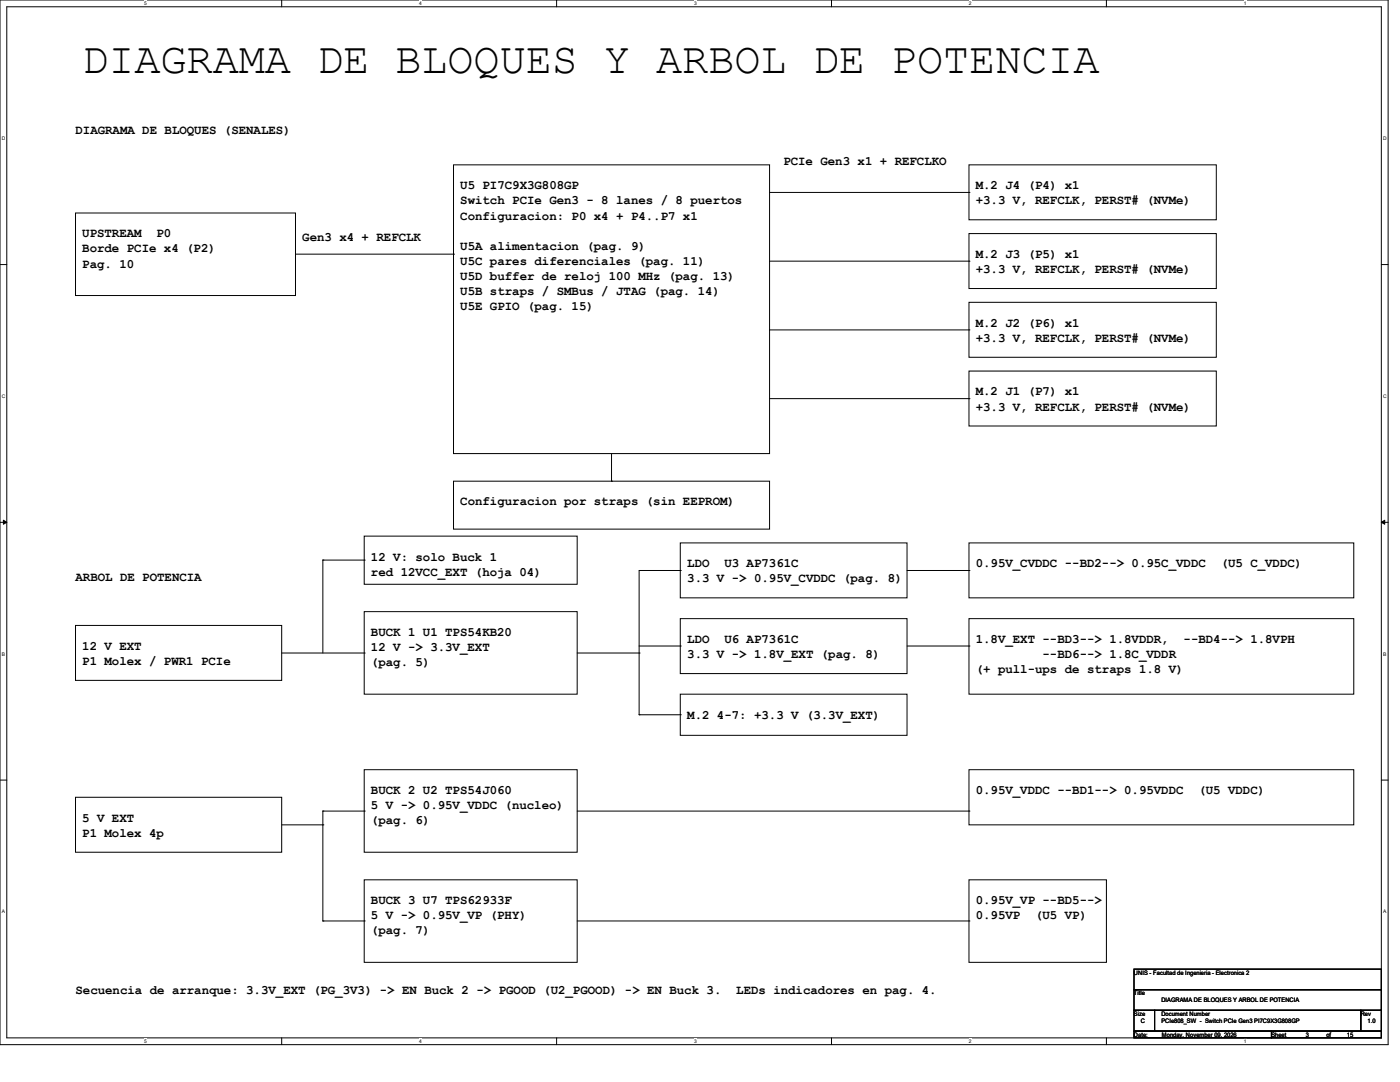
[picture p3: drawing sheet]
<svg xmlns="http://www.w3.org/2000/svg" width="279mm" height="216mm" viewBox="0 0 279 216" stroke-linecap="round" stroke-linejoin="round" font-family="sans-serif">
<defs><g id="words">
<text font-size="8.8" x="16.4" y="14.5">DIAGRAMA DE BLOQUES Y ARBOL DE POTENCIA</text>
<g font-size="2.6">
<text x="15.1" y="26.8">DIAGRAMA DE BLOQUES (SENALES)</text>
<text x="156.3" y="33">PCIe Gen3 x1 + REFCLKO</text>
<text x="91.9" y="37.8">U5 PI7C9X3G808GP</text>
<text x="91.9" y="40.8">Switch PCIe Gen3 - 8 lanes / 8 puertos</text>
<text x="194.7" y="37.8">M.2 J4 (P4) x1</text>
<text x="194.7" y="40.8">+3.3 V, REFCLK, PERST# (NVMe)</text>
<text x="16.4" y="47.4">UPSTREAM</text>
<text x="31.2" y="47.4">P0</text>
<text x="91.9" y="43.8">Configuracion: P0 x4 + P4..P7 x1</text>
<text x="16.4" y="53.4">Pag. 10</text>
<text x="16.4" y="50.4">Borde PCIe x4 (P2)</text>
<text x="60.3" y="48">Gen3 x4 + REFCLK</text>
<text x="91.9" y="49.8">U5A alimentacion (pag. 9)</text>
<text x="91.9" y="52.8">U5C pares diferenciales (pag. 11)</text>
<text x="194.7" y="51.5">M.2 J3 (P5) x1</text>
<text x="91.9" y="55.9">U5D buffer de reloj 100 MHz (pag. 13)</text>
<text x="91.9" y="58.9">U5B straps / SMBus / JTAG (pag. 14)</text>
<text x="194.7" y="54.5">+3.3 V, REFCLK, PERST# (NVMe)</text>
<text x="91.9" y="61.9">U5E GPIO (pag. 15)</text>
<text x="194.7" y="65.2">M.2 J2 (P6) x1</text>
<text x="194.7" y="68.2">+3.3 V, REFCLK, PERST# (NVMe)</text>
<text x="194.7" y="81.9">+3.3 V, REFCLK, PERST# (NVMe)</text>
<text x="194.7" y="78.9">M.2 J1 (P7) x1</text>
<text x="91.9" y="100.8">Configuracion por straps (sin EEPROM)</text>
<text x="74" y="111.8">12 V: solo Buck 1</text>
<text x="137.2" y="113.2">LDO</text>
<text x="144.6" y="113.2">U3 AP7361C</text>
<text x="194.7" y="113.2">0.95V_CVDDC --BD2--&gt; 0.95C_VDDC</text>
<text x="243.6" y="113.2">(U5 C_VDDC)</text>
<text x="15.1" y="116">ARBOL DE POTENCIA</text>
<text x="74" y="114.9">red 12VCC_EXT (hoja 04)</text>
<text x="137.2" y="116.2">3.3 V -&gt; 0.95V_CVDDC (pag. 8)</text>
<text x="16.4" y="129.7">12 V EXT</text>
<text x="74" y="126.9">BUCK 1 U1 TPS54KB20</text>
<text x="74" y="129.9">12 V -&gt; 3.3V_EXT</text>
<text x="137.2" y="128.3">LDO</text>
<text x="137.2" y="131.3">3.3 V -&gt; 1.8V_EXT (pag. 8)</text>
<text x="144.6" y="128.3">U6 AP7361C</text>
<text x="194.7" y="128.3">1.8V_EXT --BD3--&gt; 1.8VDDR,</text>
<text x="208.1" y="131.3">--BD6--&gt; 1.8C_VDDR</text>
<text x="236.2" y="128.3">--BD4--&gt; 1.8VPH</text>
<text x="16.4" y="132.7">P1 Molex / PWR1 PCIe</text>
<text x="74" y="133">(pag. 5)</text>
<text x="194.7" y="134.3">(+ pull-ups de straps 1.8 V)</text>
<text x="137.2" y="143.4">M.2 4-7: +3.3 V (3.3V_EXT)</text>
<text x="74" y="158.5">BUCK 2 U2 TPS54J060</text>
<text x="74" y="161.5">5 V -&gt; 0.95V_VDDC (nucleo)</text>
<text x="194.7" y="158.5">0.95V_VDDC --BD1--&gt; 0.95VDDC</text>
<text x="239.2" y="158.5">(U5 VDDC)</text>
<text x="16.4" y="164">5 V EXT</text>
<text x="16.4" y="167">P1 Molex 4p</text>
<text x="74" y="164.5">(pag. 6)</text>
<text x="74" y="180.4">BUCK 3 U7 TPS62933F</text>
<text x="74" y="183.4">5 V -&gt; 0.95V_VP (PHY)</text>
<text x="194.7" y="180.4">0.95V_VP --BD5--&gt;</text>
<text x="194.7" y="183.4">0.95VP</text>
<text x="206.6" y="183.4">(U5 VP)</text>
<text x="74" y="186.4">(pag. 7)</text>
<text x="15.1" y="198.2">Secuencia de arranque: 3.3V_EXT (PG_3V3) -&gt; EN Buck 2 -&gt; PGOOD (U2_PGOOD) -&gt; EN Buck 3.</text>
<text x="146.9" y="198.2">LEDs indicadores en pag. 4.</text>
</g>
<g font-size="1.2">
<text x="226.3" y="194.5">UNIS - Facultad de Ingenieria - Electronica 2</text>
<text x="226.3" y="198.6">Title</text>
<text x="226.3" y="202.7">Size</text>
<text x="231.8" y="200">DIAGRAMA DE BLOQUES Y ARBOL DE POTENCIA</text>
<text x="231.8" y="202.7">Document Number</text>
<text x="271.6" y="202.7">Rev</text>
<text x="226.3" y="206.9">Date:</text>
<text x="227.7" y="204.1">C</text>
<text x="231.8" y="204.1">PCIe808_SW - Switch PCIe Gen3 PI7C9X3G808GP</text>
<text x="231.9" y="206.9">Monday, November 09, 2026</text>
<text x="253.7" y="206.9">Sheet</text>
<text x="260.6" y="206.9">3</text>
<text x="264.7" y="206.9">of</text>
<text x="268.8" y="206.9">15</text>
<text x="272.9" y="204.1">1.0</text>
</g>
<g font-size="1">
<text x="28.8" y="1">5</text>
<text x="83.7" y="1">4</text>
<text x="138.5" y="1">3</text>
<text x="193.4" y="1">2</text>
<text x="248.2" y="1">1</text>
<text x=".3" y="27.9">D</text>
<text x="276" y="27.9">D</text>
<text x=".3" y="79.4">C</text>
<text x="276" y="79.4">C</text>
<text x=".3" y="130.8">B</text>
<text x="276" y="130.8">B</text>
<text x=".3" y="182.2">A</text>
<text x="276" y="182.2">A</text>
<text x="28.8" y="208.1">5</text>
<text x="83.7" y="208.1">4</text>
<text x="138.5" y="208.1">3</text>
<text x="193.4" y="208.1">2</text>
<text x="248.2" y="208.1">1</text>
</g>
</g></defs>
<path d="M0 0h277v208.4h-277zM1.4 1.4h274.3v205.7h-274.3z" fill="none" stroke="#000" stroke-width=".2"/>
<g fill="#fff">
<path d="M28.8 .1h.5v1.1h-.5z"/>
<path d="M28.8 207.2h.5v1.1h-.5z"/>
</g>
<path d="M56.2 0v1.4M56.2 207.1v1.3" fill="none" stroke="#000" stroke-width=".2"/>
<g fill="#fff">
<path d="M83.7 .1h.5v1.1h-.5z"/>
<path d="M83.7 207.2h.5v1.1h-.5z"/>
</g>
<path d="M111.1 0v1.4M111.1 207.1v1.3" fill="none" stroke="#000" stroke-width=".2"/>
<g fill="#fff">
<path d="M138.5 .1h.6v1.1h-.6z"/>
<path d="M138.5 207.2h.6v1.1h-.6z"/>
</g>
<path d="M165.9 0v1.4M165.9 207.1v1.3" fill="none" stroke="#000" stroke-width=".2"/>
<g fill="#fff">
<path d="M193.4 .1h.5v1.1h-.5z"/>
<path d="M193.4 207.2h.5v1.1h-.5z"/>
</g>
<path d="M220.8 0v1.4M220.8 207.1v1.3" fill="none" stroke="#000" stroke-width=".2"/>
<g fill="#fff">
<path d="M248.2 .1h.6v1.1h-.6z"/>
<path d="M248.2 207.2h.6v1.1h-.6z"/>
<path d="M.3 27.1h.8v1.1h-.8z"/>
<path d="M276 27.1h.7v1.1h-.7z"/>
<path d="M.3 78.5h.8v1.1h-.8z"/>
<path d="M276 78.5h.7v1.1h-.7z"/>
</g>
<path d="M0 52.8h1.4M275.7 52.8h1.3" fill="none" stroke="#000" stroke-width=".2"/>
<g fill="#fff">
<path d="M.3 129.9h.7v1.1h-.7z"/>
<path d="M276 129.9h.6v1.1h-.6z"/>
</g>
<path d="M0 104.2h1.4M275.7 104.2h1.3" fill="none" stroke="#000" stroke-width=".2"/>
<path d="M.7 103.8l.7 .4-.7 .4zM275.7 104.2l.7-.4v.8z" fill="#000" stroke="#000" stroke-width=".2"/>
<g fill="#fff">
<path d="M.3 181.4h.7v1.1h-.7z"/>
<path d="M276 181.4h.6v1.1h-.6z"/>
</g>
<g fill="none" stroke="#000" stroke-width=".2">
<path d="M90.5 32.9h63.1v57.6h-63.1zM153.6 38.4h39.8M193.4 32.9h49.3v11h-49.3zM193.4 38.4h.1M15.1 42.5h43.9v16.5h-43.9zM59 50.7h31.5M90.5 50.7h.1M153.6 52.1h39.8M193.4 46.6h49.3v11h-49.3zM193.4 52.1h.1M153.6 65.8h39.8M153.6 79.5h39.8"/>
<path d="M193.4 60.3h49.3v11h-49.3zM193.4 74h49.3v11h-49.3zM193.4 65.8h.1M193.4 79.5h.1M90.5 96h63.1v9.6h-63.1zM122 96h.1M122 90.5v5.5M64.4 111.8h.1M64.4 111.8v18.5M64.4 111.8h8.3M72.7 107h42.5v9.6h-42.5zM72.7 111.8h.1"/>
<path d="M135.8 108.3h45.2v11h-45.2zM135.8 113.8h.1M135.8 113.8h-8.2v28.8M181 113.8h12.4M193.4 108.3h76.8v11h-76.8zM193.4 113.8h.1M15.1 124.8h41.1v11h-41.1zM56.2 130.3h16.5M72.7 122h42.5v16.5h-42.5zM72.7 130.3h.1M115.2 130.3h12.4M127.6 130.3h.1"/>
<path d="M127.6 128.9h8.2M135.8 123.4h45.2v11h-45.2zM135.8 138.5h45.2v8.2h-45.2zM135.8 128.9h.1M181 128.9h12.4M193.4 123.4h76.8v15.1h-76.8zM193.4 128.9h.1M0 155.7h1.4M15.1 159.1h41.1v11h-41.1zM72.7 153.6h42.5v16.5h-42.5zM127.6 142.6h.1M127.6 142.6h8.2"/>
<path d="M135.8 142.6h.1M193.4 153.6h76.8v11h-76.8zM275.7 155.7h1.3M56.2 164.6h8.2M64.4 164.6h.1M64.4 161.8h.1M64.4 161.8v22M64.4 161.8h8.3M72.7 175.6h42.5v16.4h-42.5zM72.7 161.8h.1M115.2 161.8h78.2M193.4 175.6h27.4v16.4h-27.4z"/>
<path d="M193.4 161.8h.1M64.4 183.8h.1M64.4 183.8h8.3M72.7 183.8h.1M115.2 183.8h78.2M193.4 183.8h.1M226.3 193.4h49.4v4.1h-49.4zM226.3 197.5h49.4v4.1h-49.4zM226.3 201.6h4.1v4.1h-4.1zM226.3 205.7h27.4v1.4h-27.4zM230.4 201.6h41.2v4.1h-41.2zM253.7 205.7h22v1.4h-22z"/>
<path d="M271.6 201.6h4.1v4.1h-4.1z"/>
</g>
<use href="#words"/>
</svg>
